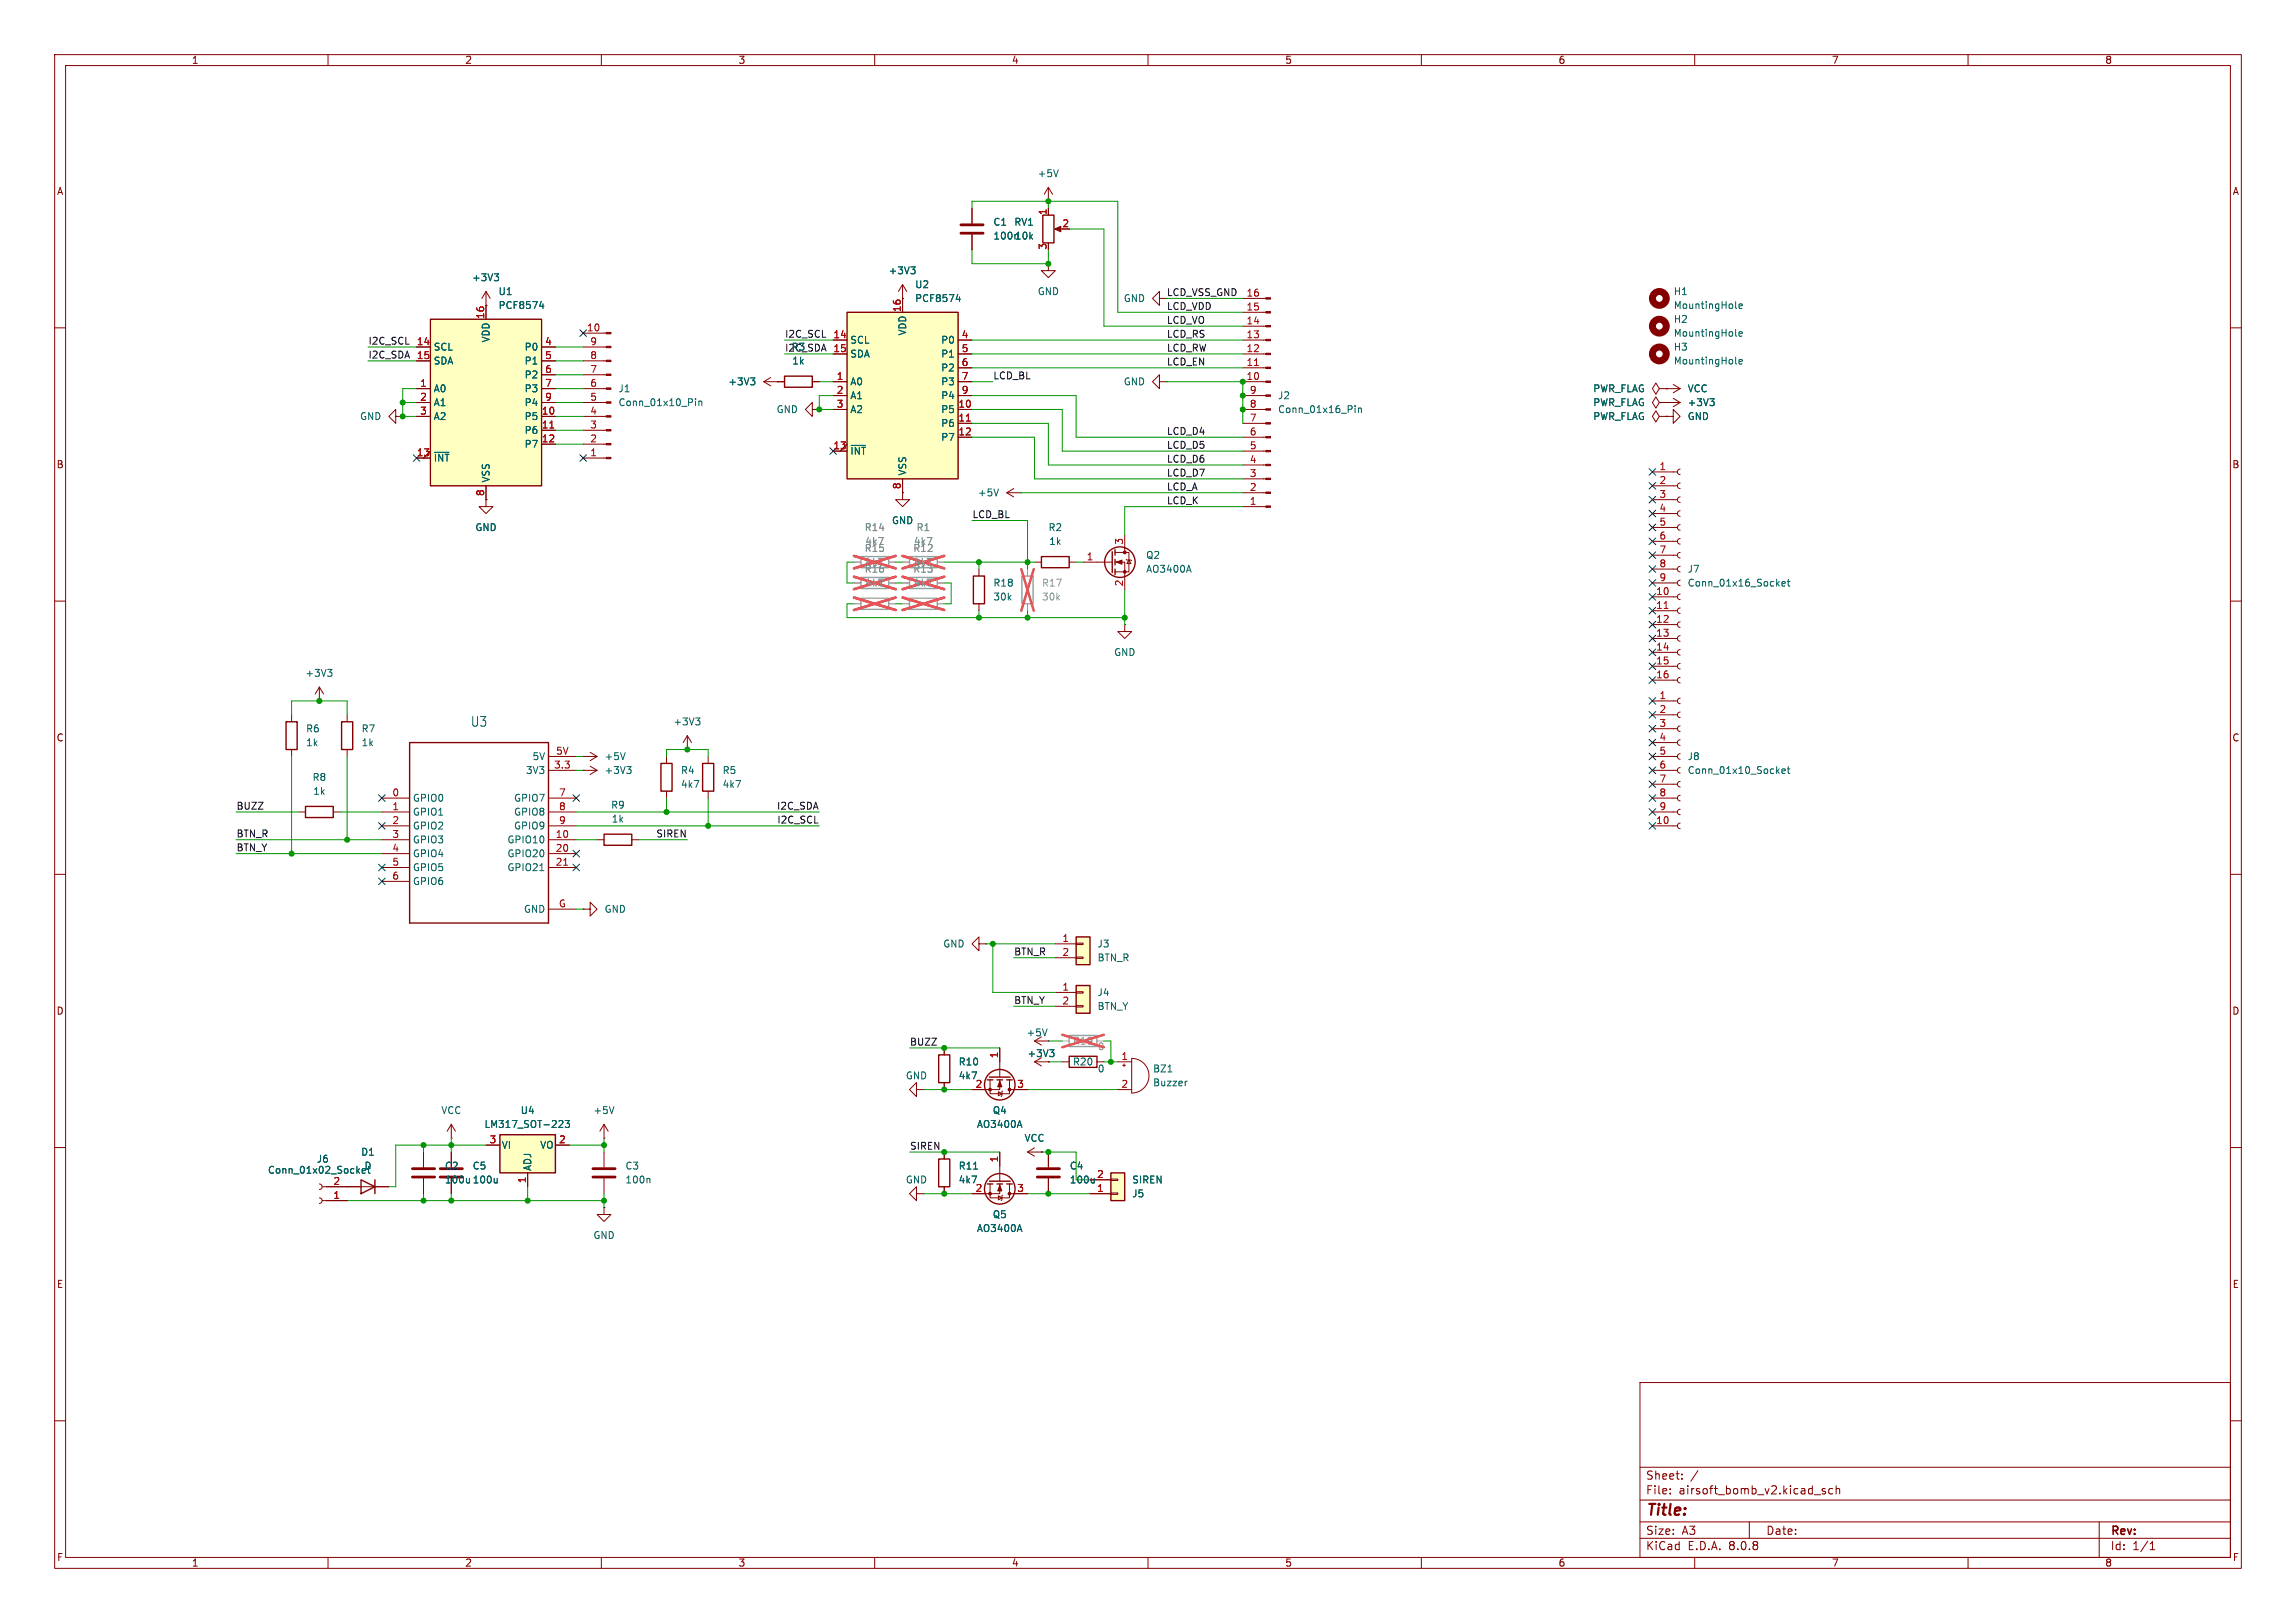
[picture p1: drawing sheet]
<svg xmlns="http://www.w3.org/2000/svg" width="420mm" height="297mm" viewBox="0 0 420 297" stroke-linecap="round" stroke-linejoin="round" font-family="sans-serif">
<defs><g id="words">
<text font-size="2.8" fill="#840000" x="301" y="277.9">Title:</text>
<text font-size="2.5" fill="#006464" x="86" y="133.2">U3</text>
<g font-size="2.1" fill="#840000">
<text x="301" y="273.7">File:</text>
<text x="301" y="271">Sheet:</text>
<text x="307.1" y="273.7">airsoft_bomb_v2.kicad_sch</text>
<text x="301" y="281.1">Size:</text>
<text x="307.6" y="281.1">A3</text>
<text x="323" y="281.1">Date:</text>
<text x="386" y="281.3">Rev:</text>
<text x="301" y="283.9">KiCad</text>
<text x="308.7" y="283.9">E.D.A.</text>
<text x="316.3" y="283.9">8.0.8</text>
<text x="386" y="283.9">Id:</text>
<text x="390.1" y="283.9">1/1</text>
</g>
<g font-size="1.8" fill="#840000">
<text x="35" y="11.9">1</text>
<text x="85" y="11.9">2</text>
<text x="135" y="11.9">3</text>
<text x="185" y="11.9">4</text>
<text x="235" y="11.9">5</text>
<text x="285" y="11.9">6</text>
<text x="335" y="11.9">7</text>
<text x="385" y="11.9">8</text>
<text x="10.3" y="35.9">A</text>
<text x="408.3" y="35.9">A</text>
<text x="10.3" y="85.9">B</text>
<text x="408.2" y="85.9">B</text>
<text x="10.3" y="135.9">C</text>
<text x="408.2" y="135.9">C</text>
<text x="10.3" y="185.9">D</text>
<text x="408.2" y="185.9">D</text>
<text x="10.3" y="235.9">E</text>
<text x="408.3" y="235.9">E</text>
<text x="10.3" y="285.9">F</text>
<text x="35" y="286.9">1</text>
<text x="85" y="286.9">2</text>
<text x="135" y="286.9">3</text>
<text x="185" y="286.9">4</text>
<text x="235" y="286.9">5</text>
<text x="285" y="286.9">6</text>
<text x="335" y="286.9">7</text>
<text x="385" y="286.9">8</text>
<text x="408.3" y="285.9">F</text>
</g>
<g font-size="1.8" fill="#006464">
<text x="189.7" y="32.6">+5V</text>
<text x="181.6" y="41.5">C1</text>
<text x="185.4" y="41.5">RV1</text>
<text x="181.6" y="44">100n10k</text>
<text x="86.3" y="51.7">+3V3</text>
<text x="162.5" y="50.4">+3V3</text>
<text x="167.3" y="52.9">U2</text>
<text x="91.1" y="54.2">U1</text>
<text x="91.1" y="56.7">PCF8574</text>
<text x="167.3" y="55.5">PCF8574</text>
<text x="189.7" y="54.2">GND</text>
<text x="205.5" y="55.5">GND</text>
<text x="306.1" y="54.2">H1</text>
<text x="306.1" y="56.7">MountingHole</text>
<text x="306.1" y="59.3">H2</text>
<text x="79.2" y="64.4">SCL</text>
<text x="89.8" y="62.8" transform="rotate(-90 89.8 62.8)">VDD</text>
<text x="95.9" y="64.4">P0</text>
<text x="144.7" y="64.4">R3</text>
<text x="155.4" y="63.1">SCL</text>
<text x="155.4" y="65.6">SDA</text>
<text x="166" y="61.5" transform="rotate(-90 166 61.5)">VDD</text>
<text x="172.1" y="63.1">P0</text>
<text x="172.1" y="65.6">P1</text>
<text x="306.1" y="64.4">H3</text>
<text x="306.1" y="61.8">MountingHole</text>
<text x="79.2" y="72">A0</text>
<text x="79.2" y="66.9">SDA</text>
<text x="95.9" y="66.9">P1</text>
<text x="95.9" y="69.4">P2</text>
<text x="95.9" y="72">P3</text>
<text x="113" y="72">J1</text>
<text x="133.1" y="70.7">+3V3</text>
<text x="144.8" y="66.9">1k</text>
<text x="155.4" y="70.7">A0</text>
<text x="172.1" y="68.2">P2</text>
<text x="172.1" y="70.7">P3</text>
<text x="205.5" y="70.7">GND</text>
<text x="291.3" y="72">PWR_FLAG</text>
<text x="306.1" y="66.9">MountingHole</text>
<text x="308.6" y="72">VCC</text>
<text x="65.8" y="77.1">GND</text>
<text x="79.2" y="74.5">A1</text>
<text x="79.2" y="77.1">A2</text>
<text x="95.9" y="77.1">P5</text>
<text x="95.9" y="74.5">P4</text>
<text x="113" y="74.5">Conn_01x10_Pin</text>
<text x="142" y="75.8">GND</text>
<text x="155.4" y="73.3">A1</text>
<text x="155.4" y="75.8">A2</text>
<text x="172.1" y="75.8">P5</text>
<text x="172.1" y="73.3">P4</text>
<text x="233.7" y="73.3">J2</text>
<text x="233.7" y="75.8">Conn_01x16_Pin</text>
<text x="291.3" y="77.1">PWR_FLAG</text>
<text x="291.3" y="74.5">PWR_FLAG</text>
<text x="308.6" y="77.1">GND</text>
<text x="308.6" y="74.5">+3V3</text>
<text x="95.9" y="79.6">P6</text>
<text x="95.9" y="82.1">P7</text>
<text x="155.4" y="83.4">~{INT}</text>
<text x="172.1" y="78.3">P6</text>
<text x="172.1" y="80.9">P7</text>
<text x="79.2" y="84.7">~{INT}</text>
<text x="89.8" y="88.4" transform="rotate(-90 89.8 88.4)">VSS</text>
<text x="166" y="87.1" transform="rotate(-90 166 87.1)">VSS</text>
<text x="178.8" y="91">+5V</text>
<text x="86.9" y="97.4">GND</text>
<text x="163.1" y="96.1">GND</text>
<text x="191.7" y="97.4">R2</text>
<text x="191.8" y="99.9">1k</text>
<text x="181.6" y="107.5">R18</text>
<text x="209.6" y="105">AO3400A</text>
<text x="209.6" y="102.5">Q2</text>
<text x="308.6" y="105">J7</text>
<text x="308.6" y="107.5">Conn_01x16_Socket</text>
<text x="181.6" y="110.1">30k</text>
<text x="55.8" y="124.1">+3V3</text>
<text x="203.7" y="120.2">GND</text>
<text x="55.9" y="134.2">R6</text>
<text x="55.9" y="136.8">1k</text>
<text x="66" y="134.2">R7</text>
<text x="66" y="136.8">1k</text>
<text x="123.1" y="132.9">+3V3</text>
<text x="57.1" y="143.1">R8</text>
<text x="96.1" y="141.8">3V3</text>
<text x="97.3" y="139.3">5V</text>
<text x="110.5" y="139.3">+5V</text>
<text x="110.5" y="141.8">+3V3</text>
<text x="124.5" y="141.8">R4</text>
<text x="132.1" y="141.8">R5</text>
<text x="308.6" y="139.3">J8</text>
<text x="308.6" y="141.8">Conn_01x10_Socket</text>
<text x="57.2" y="145.6">1k</text>
<text x="75.4" y="146.9">GPIO0</text>
<text x="75.4" y="149.5">GPIO1</text>
<text x="93.9" y="146.9">GPIO7</text>
<text x="93.9" y="149.5">GPIO8</text>
<text x="111.7" y="148.2">R9</text>
<text x="124.5" y="144.4">4k7</text>
<text x="132.1" y="144.4">4k7</text>
<text x="75.4" y="152">GPIO2</text>
<text x="75.4" y="154.5">GPIO3</text>
<text x="92.7" y="154.5">GPIO10</text>
<text x="93.9" y="152">GPIO9</text>
<text x="111.8" y="150.7">1k</text>
<text x="75.4" y="157.1">GPIO4</text>
<text x="75.4" y="159.6">GPIO5</text>
<text x="92.7" y="157.1">GPIO20</text>
<text x="92.7" y="159.6">GPIO21</text>
<text x="75.4" y="162.2">GPIO6</text>
<text x="95.7" y="167.2">GND</text>
<text x="110.5" y="167.2">GND</text>
<text x="172.4" y="173.6">GND</text>
<text x="200.7" y="173.6">J3</text>
<text x="200.7" y="176.1">BTN_R</text>
<text x="200.7" y="182.5">J4</text>
<text x="200.7" y="185">BTN_Y</text>
<text x="187.7" y="189.8">+5V</text>
<text x="165.6" y="197.7">GND</text>
<text x="175.3" y="197.7">4k7</text>
<text x="175.3" y="195.2">R10</text>
<text x="187.9" y="193.6">+3V3</text>
<text x="196.2" y="195.2">R20</text>
<text x="200.7" y="196.4">0</text>
<text x="210.8" y="196.4">BZ1</text>
<text x="210.8" y="199">Buzzer</text>
<text x="80.6" y="204.1">VCC</text>
<text x="88.5" y="206.6">LM317_SOT-223</text>
<text x="95.1" y="204.1">U4</text>
<text x="108.5" y="204.1">+5V</text>
<text x="178.6" y="206.6">AO3400A</text>
<text x="181.5" y="204.1">Q4</text>
<text x="187.3" y="209.1">VCC</text>
<text x="48.9" y="215">Conn_01x02_Socket</text>
<text x="57.9" y="213">J6</text>
<text x="66" y="211.7">D1</text>
<text x="66.6" y="214.2">D</text>
<text x="81.3" y="214.2">C2</text>
<text x="86.4" y="214.2">C5</text>
<text x="91.7" y="210.4">VI</text>
<text x="97.4" y="214.4" transform="rotate(-90 97.4 214.4)">ADJ</text>
<text x="98.7" y="210.4">VO</text>
<text x="114.3" y="214.2">C3</text>
<text x="175.3" y="214.2">R11</text>
<text x="195.6" y="214.2">C4</text>
<text x="81.3" y="216.8">100u 100u</text>
<text x="114.3" y="216.8">100n</text>
<text x="165.6" y="216.8">GND</text>
<text x="175.3" y="216.8">4k7</text>
<text x="195.6" y="216.8">100u</text>
<text x="207" y="219.3">J5</text>
<text x="207" y="216.8">SIREN</text>
<text x="108.5" y="226.9">GND</text>
<text x="178.6" y="225.7">AO3400A</text>
<text x="181.5" y="223.1">Q5</text>
</g>
<g font-size="1.8" fill="#a90000">
<text x="191.5" y="39.4" transform="rotate(-90 191.5 39.4)">1</text>
<text x="194.2" y="41.7">2</text>
<text x="191.5" y="45.8" transform="rotate(-90 191.5 45.8)">3</text>
<text x="88.6" y="58.5" transform="rotate(-90 88.6 58.5)">16</text>
<text x="164.8" y="57.2" transform="rotate(-90 164.8 57.2)">16</text>
<text x="227.9" y="59.4">14</text>
<text x="227.9" y="56.9">15</text>
<text x="227.9" y="54.4">16</text>
<text x="76.2" y="63.2">14</text>
<text x="76.2" y="65.8">15</text>
<text x="99.6" y="63.2">4</text>
<text x="99.6" y="65.8">5</text>
<text x="107.3" y="60.7">10</text>
<text x="107.9" y="65.8">8</text>
<text x="107.9" y="63.2">9</text>
<text x="152.4" y="62">14</text>
<text x="152.4" y="64.5">15</text>
<text x="175.8" y="62">4</text>
<text x="175.8" y="64.5">5</text>
<text x="227.9" y="64.5">12</text>
<text x="227.9" y="62">13</text>
<text x="76.8" y="70.9">1</text>
<text x="99.6" y="68.3">6</text>
<text x="99.6" y="70.9">7</text>
<text x="107.9" y="70.9">6</text>
<text x="107.9" y="68.3">7</text>
<text x="153" y="69.6">1</text>
<text x="175.8" y="67.1">6</text>
<text x="175.8" y="69.6">7</text>
<text x="227.9" y="69.6">10</text>
<text x="227.9" y="67.1">11</text>
<text x="76.8" y="73.4">2</text>
<text x="76.8" y="75.9">3</text>
<text x="99" y="75.9">10</text>
<text x="99.6" y="73.4">9</text>
<text x="107.9" y="75.9">4</text>
<text x="107.9" y="73.4">5</text>
<text x="153" y="72.1">2</text>
<text x="153" y="74.7">3</text>
<text x="175.2" y="74.7">10</text>
<text x="175.2" y="77.2">11</text>
<text x="175.8" y="72.1">9</text>
<text x="228.5" y="77.2">7</text>
<text x="228.5" y="74.7">8</text>
<text x="228.5" y="72.1">9</text>
<text x="76.2" y="83.6">13</text>
<text x="99" y="78.5">11</text>
<text x="99" y="81">12</text>
<text x="107.9" y="83.6">1</text>
<text x="107.9" y="81">2</text>
<text x="107.9" y="78.5">3</text>
<text x="152.4" y="82.3">13</text>
<text x="175.2" y="79.8">12</text>
<text x="228.5" y="82.3">5</text>
<text x="228.5" y="79.8">6</text>
<text x="164.8" y="89.6" transform="rotate(-90 164.8 89.6)">8</text>
<text x="228.5" y="89.9">2</text>
<text x="228.5" y="87.4">3</text>
<text x="228.5" y="84.8">4</text>
<text x="303.5" y="86.1">1</text>
<text x="303.5" y="88.6">2</text>
<text x="88.6" y="90.9" transform="rotate(-90 88.6 90.9)">8</text>
<text x="228.5" y="92.5">1</text>
<text x="303.5" y="91.2">3</text>
<text x="303.5" y="93.7">4</text>
<text x="205.5" y="99.8" transform="rotate(-90 205.5 99.8)">3</text>
<text x="303.5" y="96.3">5</text>
<text x="303.5" y="98.8">6</text>
<text x="303.5" y="101.3">7</text>
<text x="198.7" y="102.6">1</text>
<text x="205.5" y="107.4" transform="rotate(-90 205.5 107.4)">2</text>
<text x="303.5" y="103.9">8</text>
<text x="303.5" y="106.4">9</text>
<text x="302.9" y="109">10</text>
<text x="302.9" y="111.5">11</text>
<text x="302.9" y="114">12</text>
<text x="302.9" y="116.6">13</text>
<text x="302.9" y="119.1">14</text>
<text x="302.9" y="121.7">15</text>
<text x="302.9" y="124.2">16</text>
<text x="303.5" y="128">1</text>
<text x="303.5" y="130.6">2</text>
<text x="303.5" y="133.1">3</text>
<text x="303.5" y="135.6">4</text>
<text x="101.3" y="140.7">3.3</text>
<text x="101.6" y="138.2">5V</text>
<text x="303.5" y="138.2">5</text>
<text x="303.5" y="140.7">6</text>
<text x="303.5" y="143.3">7</text>
<text x="71.7" y="145.8">0</text>
<text x="71.7" y="148.3">1</text>
<text x="102.2" y="145.8">7</text>
<text x="102.2" y="148.3">8</text>
<text x="303.5" y="145.8">8</text>
<text x="303.5" y="148.3">9</text>
<text x="71.7" y="150.9">2</text>
<text x="71.7" y="153.4">3</text>
<text x="71.7" y="156">4</text>
<text x="101.6" y="153.4">10</text>
<text x="101.6" y="156">20</text>
<text x="102.2" y="150.9">9</text>
<text x="302.9" y="150.9">10</text>
<text x="71.7" y="158.5">5</text>
<text x="71.7" y="161">6</text>
<text x="101.6" y="158.5">21</text>
<text x="102.1" y="166.1">G</text>
<text x="194.2" y="172.5">1</text>
<text x="194.2" y="175">2</text>
<text x="194.2" y="181.4">1</text>
<text x="194.2" y="183.9">2</text>
<text x="182.6" y="193.7" transform="rotate(-90 182.6 193.7)">1</text>
<text x="205" y="194.1">1</text>
<text x="178.4" y="199.1">2</text>
<text x="186" y="199.1">3</text>
<text x="205" y="199.1">2</text>
<text x="89.5" y="209.3">3</text>
<text x="102.2" y="209.3">2</text>
<text x="182.6" y="212.8" transform="rotate(-90 182.6 212.8)">1</text>
<text x="200.6" y="215.6">2</text>
<text x="60.9" y="219.5">1</text>
<text x="60.9" y="216.9">2</text>
<text x="96.3" y="216.6" transform="rotate(-90 96.3 216.6)">1</text>
<text x="178.4" y="218.2">2</text>
<text x="186" y="218.2">3</text>
<text x="200.6" y="218.2">1</text>
</g>
<g font-size="1.8" fill="#0f0f0f">
<text x="213.4" y="54.3">LCD_VSS_GND</text>
<text x="213.4" y="59.3">LCD_VO</text>
<text x="213.4" y="56.8">LCD_VDD</text>
<text x="67.3" y="63.2">I2C_SCL</text>
<text x="67.3" y="65.7">I2C_SDA</text>
<text x="143.5" y="64.4">I2C_SDA</text>
<text x="143.5" y="61.9">I2C_SCL</text>
<text x="213.4" y="61.9">LCD_RS</text>
<text x="213.4" y="64.4">LCD_RW</text>
<text x="181.6" y="69.5">LCD_BL</text>
<text x="213.4" y="67">LCD_EN</text>
<text x="213.4" y="79.7">LCD_D4</text>
<text x="213.4" y="82.2">LCD_D5</text>
<text x="213.4" y="89.8">LCD_A</text>
<text x="213.4" y="84.7">LCD_D6</text>
<text x="213.4" y="87.3">LCD_D7</text>
<text x="177.8" y="94.9">LCD_BL</text>
<text x="213.4" y="92.4">LCD_K</text>
<text x="43.2" y="148.2">BUZZ</text>
<text x="142" y="148.2">I2C_SDA</text>
<text x="43.2" y="155.9">BTN_Y</text>
<text x="43.2" y="153.3">BTN_R</text>
<text x="120" y="153.3">SIREN</text>
<text x="142.1" y="150.8">I2C_SCL</text>
<text x="185.4" y="174.9">BTN_R</text>
<text x="185.4" y="183.8">BTN_Y</text>
<text x="166.4" y="191.4">BUZZ</text>
<text x="166.4" y="210.5">SIREN</text>
</g>
<g font-size="1.8" fill="#939391">
<text x="158.1" y="101.2">R15</text>
<text x="158.1" y="97.4">R14</text>
<text x="158.2" y="99.9">4k7</text>
<text x="167" y="101.2">R12</text>
<text x="167.1" y="99.9">4k7</text>
<text x="167.6" y="97.4">R1</text>
<text x="158.1" y="105">R16</text>
<text x="158.2" y="103.7">4k7</text>
<text x="158.2" y="107.5">4k7</text>
<text x="167" y="105">R13</text>
<text x="167.1" y="103.7">4k7</text>
<text x="167.1" y="107.5">4k7</text>
<text x="190.5" y="107.5">R17</text>
<text x="190.5" y="110.1">30k</text>
<text x="196.2" y="191.4">R19</text>
<text x="200.7" y="192.4">0</text>
</g>
</g></defs>
<g fill="none" stroke="#840000" stroke-width=".18">
<path d="M10 10h400v277h-400zM12 12h396v273h-396zM60 10v2M110 10v2M160 10v2M210 10v2M260 10v2M310 10v2M360 10v2M10 60h2M408 60h2M10 110h2"/>
<path d="M408 110h2M10 160h2M54.6 148.6h1.3M61 148.6h1.2M408 160h2M10 210h2M408 210h2M300 253h108v32h-108zM10 260h2M300 278.5h108M300 274.5h108M300 268.5h108"/>
<path d="M305.5 273.2v.2M305.5 272.5v.1M307.7 270.5v.2M307.7 269.8v.1M310.6 269.1l-1.3 1.9M320 278.5v3M331.9 273.5h1.1M333.9 272.5l-.4-.1-.2 .2 .1 .2 .5 .2v.3h-.6M335.2 272.5l-.4-.1-.3 .3v.4l.2 .2h.5M335.9 272.5l.2-.1 .3 .1 .1 .9M335.9 271.9v1.5M384 278.5v6.5"/>
<path d="M408 260h2M60 285v2M110 285v2M160 285v2M210 285v2M260 285v2M300 281.5h108M310 285v2M360 285v2M393.3 283.6h.9M393.3 282.5l.4-.4v1.5"/>
</g>
<path d="M55.9 147.6h5.1v2h-5.1z" fill="none" stroke="#840000" stroke-width=".25"/>
<path d="M196.8 171.5h2.6v5h-2.6z" fill="#ffffc2"/>
<g fill="none" stroke="#840000" stroke-width=".18">
<path d="M179.1 172.7v-1.2l-1.3 1.2 1.3 1.3v-1.3h1.2M180.3 172.7h.1M193 172.7h3.8M193 175.3h3.8M196.8 175.1h1.3v.3h-1.3zM196.8 172.6h1.3v.2h-1.3zM181.1 216.7v2.5h3.6v-2.5M182.6 218.8l.7 .4-.7 .4zM182.9 216.7v1.7h-5.1M182.9 210.8v5.4M183.4 218.7l-.1 .1v.8l-.2 .1M184.7 218.4h3.3"/>
<path d="M188 210.8l1.2 .8M188 210.8h2.5M189.2 210.1l-1.2 .7M190.5 210.8h.1"/>
</g>
<g fill="none" stroke="#840000" stroke-width=".25">
<path d="M196.8 171.5h2.6v5h-2.6zM180.6 216.7h1M181 216.2h3.8M182.4 216.7h1M184.1 216.7h1.1"/>
<circle cx="182.9" cy="217.6" r="2.79"/>
</g>
<g fill="#840000" stroke="#840000" stroke-width=".18">
<path d="M182.9 216.9l.4 1h-.8z"/>
<circle cx="181.1" cy="218.4" r=".25"/>
<circle cx="184.7" cy="218.4" r=".25"/>
</g>
<path d="M186.5 224.1l.4 1.3" fill="none" stroke="#006464" stroke-width=".18"/>
<path d="M203.2 214.6h2.5v5.1h-2.5z" fill="#ffffc2"/>
<g fill="none" stroke="#840000" stroke-width=".18">
<path d="M53.3 130.8v1.3M53.3 137.2v1.2M63.5 130.8v1.3M63.5 137.2v1.2M100.3 138.4h5.1M69.8 146.1h5.1M69.8 148.6h5.1M69.8 153.7h5.1M69.8 151.1h5.1M69.8 156.2h5.1M69.8 158.8h5.1M100.3 146.1h5.1"/>
<path d="M100.3 148.6h5.1M100.3 153.7h5.1M100.3 151.1h5.1M100.3 156.2h5.1M100.3 158.8h5.1M100.3 141h5.1M69.8 161.3h5.1M100.3 166.4h5.1M167.6 199.4v-1.3l-1.2 1.3 1.2 1.3v-1.3h1.3M168.9 199.4h.1M189.2 190.5l1.3 .8M189.2 190.5h2.6"/>
<path d="M189.2 194.3h2.6M189.2 194.3l1.3 .8M190.5 189.7l-1.3 .8M190.5 193.5l-1.3 .8M191.8 190.5h.1M191.8 194.3h.1M194.3 194.3h1.3M200.7 194.3h1.2M167.6 218.4v-1.2l-1.2 1.2 1.2 1.3v-1.3h1.3M168.9 218.4h.1M172.7 210.8v1.3M172.7 217.2v1.2"/>
<path d="M199.4 218.4h3.8M199.4 215.9h3.8M203.2 215.8h1.3v.2h-1.3zM203.2 218.3h1.3v.3h-1.3z"/>
</g>
<path d="M52.3 132.1h2.1v5.1h-2.1zM62.5 132.1h2v5.1h-2zM74.9 135.9h25.4v33h-25.4zM195.6 193.3h5.1v2h-5.1zM171.7 212.1h2v5.1h-2zM203.2 214.6h2.5v5.1h-2.5z" fill="none" stroke="#840000" stroke-width=".25"/>
<path d="M195.6 189.5h5.1v2h-5.1z" fill="none" stroke="#9c9b98" stroke-width=".25"/>
<path d="M194.3 190.5h1.3M200.7 190.5h1.2" fill="none" stroke="#9c9b98" stroke-width=".18"/>
<path d="M194.3 189.4l7.6 2.2M201.9 189.4l-7.6 2.2" fill="none" stroke="#e75356" stroke-width=".46"/>
<path d="M98.8 159.3h.7M191.5 188.3l-.4 1.3M192 192.1h.8l-.4 .5M192.6 192.6l.2 .2v.3l-.2 .3M178.1 213.9h.7" fill="none" stroke="#006464" stroke-width=".18"/>
<path d="M103.1 158.3h.7" fill="none" stroke="#a90000" stroke-width=".18"/>
<path d="M196.8 180.3h2.6v5.1h-2.6z" fill="#ffffc2"/>
<g fill="none" stroke="#840000" stroke-width=".18">
<path d="M193 181.6h3.8M193 184.2h3.8M196.8 184h1.3v.3h-1.3zM196.8 181.5h1.3v.2h-1.3zM58.4 216.7l.4 .1 .1 .4-.1 .3-.4 .2M58.4 219.2l.4 .2 .1 .3-.1 .4-.4 .1M58.9 217.2h12.2M58.9 219.7h4.6M77.5 210.8v2.8M77.5 215.6v2.8M82.5 208.3h.1M82.5 205.7l-.7 1.3"/>
<path d="M82.5 205.7v2.6M82.5 205.7l.8 1.3M110.5 208.3h.1M110.5 205.7l-.8 1.3M110.5 205.7v2.6M110.5 205.7l.8 1.3M110.5 221v1.2h1.3l-1.3 1.3-1.3-1.3h1.3M110.5 221h.1"/>
</g>
<path d="M196.8 180.3h2.6v5.1h-2.6zM66 215.9l2.6 1.3-2.6 1.2zM68.6 215.9v2.5" fill="none" stroke="#840000" stroke-width=".25"/>
<path d="M112.3 202.5l-.4 1.3" fill="none" stroke="#006464" stroke-width=".18"/>
<path d="M75.4 215.4h4.1M75.4 213.9h4.1" fill="none" stroke="#840000" stroke-width=".51"/>
<path d="M91.4 207.6h10.2v7h-10.2z" fill="#ffffc2"/>
<path d="M143.5 68.8h5.1v2.1h-5.1zM190.5 101.9h5.1v2h-5.1zM91.4 207.6h10.2v7h-10.2z" fill="none" stroke="#840000" stroke-width=".25"/>
<g fill="none" stroke="#840000" stroke-width=".18">
<path d="M139.7 69.9l1.3 .7M139.7 69.9h3.8M141 69.1l-1.3 .8M142.2 69.9h.1M148.6 74.9v-1.2l-1.3 1.2 1.3 1.3v-1.3h1.3M148.6 69.9h1.3M149.9 74.9h.1M189.2 102.9h1.3M195.6 102.9h1.2M82.5 210.8v2.8M82.5 215.6v2.8M88.9 209.6h2.5"/>
<path d="M96.5 214.6v2.6M101.6 209.6h2.5"/>
</g>
<path d="M137.3 69.2h.8l-.4 .4M137.8 69.6l.3 .3v.3l-.3 .2M90.9 215.6v.9M90.9 216.4l-.1 .1M102.4 205l.4 .1 .2 .3-.8 .9h.8M103.4 205h.8l-.5 .5 .4 .2v.5l-.2 .1-.5-.1" fill="none" stroke="#006464" stroke-width=".18"/>
<path d="M80.5 215.4h4.1M80.5 213.9h4.1" fill="none" stroke="#840000" stroke-width=".51"/>
<path d="M154.9 57.2h20.4v30.4h-20.4z" fill="#ffffc2"/>
<g fill="none" stroke="#840000" stroke-width=".25">
<path d="M190.8 39.4h2v5.1h-2zM154.9 57.2h20.4v30.4h-20.4zM203.5 101v3.8M204 100.6v1M204 102.4v1M204 104.1v1.1"/>
<circle cx="204.9" cy="102.9" r="2.79"/>
</g>
<g fill="none" stroke="#840000" stroke-width=".18">
<path d="M177.8 38.1v2.8M191.8 36.8h.1M191.8 34.3l-.8 1.3M191.8 34.3v2.5M191.8 38.1v1.3M191.8 34.3l.7 1.3M88.9 55.9h.1M88.9 53.3l-.8 1.3M88.9 53.3v2.6M88.9 53.3l.8 1.3M165.1 54.6h.1M165.1 52.1v5.1"/>
<path d="M165.1 52.1l-.8 1.2M165.1 52.1l.8 1.2M177.8 42.9v2.8M191.8 48.3v1.2h1.2l-1.2 1.3-1.3-1.3h1.3M191.8 48.3h.1M193.3 41.9h1M212.1 54.6v-1.3l-1.3 1.3 1.3 1.3v-1.3h1.3M227.3 54.6h4.2M227.3 57.2h4.2M227.3 59.7h4.2M106.7 73.7h4.2M106.7 71.1h4.2"/>
<path d="M106.7 61h4.2M106.7 63.5h4.2M106.7 66h4.2M106.7 68.6h4.2M106.7 76.2h4.2M106.7 78.7h4.2M152.4 69.9h2.5M152.4 74.9h2.5M152.4 62.2h2.5M152.4 64.8h2.5M152.4 72.4h2.5M175.3 69.9h2.5"/>
<path d="M175.3 74.9h2.5M175.3 77.5h2.5M175.3 62.2h2.5M175.3 64.8h2.5M175.3 72.4h2.5M175.3 67.3h2.5M212.1 69.9v-1.3l-1.3 1.3 1.3 1.2v-1.2h1.3M213.4 69.9h.1M227.3 69.9h4.2M227.3 74.9h4.2M227.3 77.5h4.2M227.3 62.2h4.2"/>
<path d="M227.3 64.8h4.2M227.3 72.4h4.2M227.3 67.3h4.2M303.5 76.2l-.6-1-.6 1 .6 1 .6-1h1.3M303.5 71.1l-.6-1-.6 1 .6 1 .6-1h1.3M303.5 73.7l-.6-1.1-.6 1.1 .6 1 .6-1h1.3M304.8 73.7h.1M304.8 71.1h.1M304.8 76.2h1.3v-1.3l1.2 1.3-1.2 1.3v-1.3M304.8 76.2h.1M304.8 73.7h2.5M304.8 71.1h2.5"/>
<path d="M306.1 72.9l1.2 .8M306.1 70.4l1.2 .7M307.3 73.7l-1.2 .7M307.3 71.1l-1.2 .8M106.7 81.3h4.2M106.7 83.8h4.2M152.4 82.6h2.5M154.9 81.3l-1.2 1.3M165.1 90.2v1.2h1.3l-1.3 1.3-1.3-1.3h1.3M165.1 90.2h.1M165.1 87.6v2.6M175.3 80h2.5"/>
<path d="M205.7 97.8v3.3M227.3 80h4.2M227.3 82.6h4.2M227.3 85.1h4.2M227.3 87.6h4.2M227.3 90.2h4.2M227.3 92.7h4.2M302.3 99.1h4.5M302.3 96.5h4.5M302.3 94h4.5M302.3 91.4h4.5M302.3 88.9h4.5"/>
<path d="M302.3 86.4h4.5M307.3 98.6l-.3 .1-.2 .4 .2 .3 .3 .2M307.3 96l-.3 .2-.2 .3 .2 .4 .3 .1M307.3 93.5l-.3 .1-.2 .4 .2 .3 .3 .2M307.3 90.9l-.3 .2-.2 .3 .2 .4 .3 .1M307.3 88.4l-.3 .1-.2 .4 .2 .4 .3 .1M307.3 85.9l-.3 .1-.2 .4 .2 .3 .3 .2M198.1 102.9h5.4M204 102.9h1.7v5.1M204 101.1h2.5v3.5h-2.5M206 102.4l.1 .1h.8l.1 .1M206.5 102.5l.4 .6h-.8z"/>
<path d="M302.3 119.4h4.5M302.3 116.8h4.5M302.3 114.3h4.5M302.3 111.8h4.5M302.3 109.2h4.5M302.3 106.7h4.5M302.3 104.1h4.5M302.3 101.6h4.5M307.3 118.9l-.3 .1-.2 .4 .2 .3 .3 .2M307.3 116.3l-.3 .2-.2 .3 .2 .4 .3 .1M307.3 113.8l-.3 .1-.2 .4 .2 .4 .3 .1M307.3 111.3l-.3 .1-.2 .4 .2 .3 .3 .2"/>
<path d="M307.3 108.7l-.3 .2-.2 .3 .2 .4 .3 .1M307.3 106.2l-.3 .1-.2 .4 .2 .3 .3 .2M307.3 103.6l-.3 .2-.2 .3 .2 .4 .3 .1M307.3 101.1l-.3 .1-.2 .4 .2 .4 .3 .1M302.3 138.4h4.5M302.3 135.9h4.5M302.3 133.4h4.5M302.3 130.8h4.5M302.3 128.3h4.5M302.3 124.5h4.5M302.3 121.9h4.5M307.3 137.9l-.3 .2-.2 .3 .2 .4 .3 .1"/>
<path d="M307.3 135.4l-.3 .1-.2 .4 .2 .3 .3 .2M307.3 132.8l-.3 .2-.2 .4 .2 .3 .3 .2M307.3 130.3l-.3 .2-.2 .3 .2 .4 .3 .1M307.3 127.8l-.3 .1-.2 .4 .2 .3 .3 .2M307.3 124l-.3 .1-.2 .4 .2 .3 .3 .2M307.3 121.4l-.3 .2-.2 .3 .2 .4 .3 .1M302.3 151.1h4.5M302.3 148.6h4.5M302.3 146.1h4.5M302.3 143.5h4.5M302.3 141h4.5M307.3 150.6l-.3 .2-.2 .3 .2 .4 .3 .1"/>
<path d="M307.3 148.1l-.3 .1-.2 .4 .2 .3 .3 .2M307.3 145.5l-.3 .2-.2 .4 .2 .3 .3 .2M307.3 143l-.3 .2-.2 .3 .2 .4 .3 .1M307.3 140.5l-.3 .1-.2 .4 .2 .3 .3 .2M204.5 194.3h2.5M204.5 199.4h2.5M205.4 194.9h.5M205.6 194.7v.5M207 193.7a3.2 3.2 0 0 1 3.2 3.2 3.2 3.2 0 0 1-3.2 3.1zM191.8 210.8v2.8M191.8 215.6v2.8"/>
</g>
<path d="M176.8 77.1h.7M229.5 66.9h.7M304.4 111.3h.7" fill="none" stroke="#a90000" stroke-width=".18"/>
<g fill="none" stroke="#006464" stroke-width=".18">
<path d="M193.6 31.1l-.4 1.2M90.4 50.1h.8l-.4 .5M91 50.6l.2 .2v.3l-.2 .3M166.6 48.8h.8l-.4 .5M167.2 49.3l.2 .3v.3l-.2 .2M174.9 54.8h.8M175.5 54.3v.9M317.5 56.3l.2 .2M318.1 56l.6-.1-.1-.2-.3-.1-.2 .2 .1 .6h.4M127.2 73v.1M127.2 73.4v.8M127.8 73.4v.8"/>
<path d="M127.8 73.5l.2-.1 .3 .1 .1 .7M247.9 74.2v.2M247.9 74.7v.8M248.5 74.7v.8M248.5 74.8l.2-.1h.3v.8M312.8 73h.8l-.5 .5M313.3 73.5l.3 .2v.3l-.3 .2M317.5 66.4l.2 .2M317.5 61.4l.2 .1M318.1 66.2l.6-.1-.1-.3h-.3l-.2 .2 .1 .6h.4M318.1 61.1l.6-.1-.1-.2-.3-.1-.2 .2 .1 .6h.4M155.7 81.5h2.6"/>
<path d="M217.5 103.4l.4 1.3M326 106.8l.6-.1-.1-.2-.4-.1-.1 .2v.6h.5M326.9 106.4h.5M327.1 106v1.1l.3 .2M326 141.1l.6-.1-.1-.2-.4-.1-.1 .2v.6h.5M326.9 140.7h.5M327.1 140.3v1.1l.3 .1M213.7 196.2h.7M217.2 197.9h-.3M200.2 215.6v.9M200.2 216.4l-.2 .1"/>
</g>
<g fill="none" stroke="#840000" stroke-width="1.3">
<circle cx="303.5" cy="59.7" r="1.27"/>
<circle cx="303.5" cy="54.6" r="1.27"/>
<circle cx="303.5" cy="64.8" r="1.27"/>
</g>
<g fill="#840000" stroke="#840000" stroke-width=".18">
<path d="M231.5 54.5h.9v.2h-.9z"/>
<path d="M231.5 57h.9v.3h-.9z"/>
<path d="M231.5 59.6h.9v.2h-.9z"/>
<path d="M231.5 62.1h.9v.3h-.9z"/>
<path d="M231.5 64.6h.9v.3h-.9z"/>
<path d="M231.5 67.2h.9v.2h-.9z"/>
<path d="M231.5 69.7h.9v.3h-.9z"/>
<path d="M231.5 72.3h.9v.2h-.9z"/>
<path d="M231.5 74.8h.9v.3h-.9z"/>
<path d="M231.5 77.3h.9v.3h-.9z"/>
<path d="M231.5 79.9h.9v.2h-.9z"/>
<path d="M231.5 82.4h.9v.3h-.9z"/>
<path d="M231.5 85h.9v.2h-.9z"/>
<path d="M231.5 87.5h.9v.3h-.9z"/>
<path d="M231.5 90h.9v.3h-.9z"/>
<path d="M231.5 92.6h.9v.2h-.9z"/>
<path d="M192.9 41.9l1.2-.5v1z"/>
<path d="M204.2 102.9l1-.4v.8z"/>
<path d="M110.9 60.8h.9v.3h-.9z"/>
<path d="M110.9 63.4h.9v.2h-.9z"/>
<path d="M110.9 65.9h.9v.3h-.9z"/>
<path d="M110.9 68.5h.9v.2h-.9z"/>
<path d="M110.9 71h.9v.2h-.9z"/>
<path d="M110.9 73.5h.9v.3h-.9z"/>
<path d="M110.9 76.1h.9v.2h-.9z"/>
<path d="M110.9 78.6h.9v.3h-.9z"/>
<path d="M110.9 81.2h.9v.2h-.9z"/>
<path d="M110.9 83.7h.9v.2h-.9z"/>
<circle cx="205.7" cy="104.6" r=".25"/>
<circle cx="205.7" cy="101.1" r=".25"/>
</g>
<path d="M175.8 42.7h4M175.8 41.1h4M189.7 215.4h4.1M189.7 213.9h4.1" fill="none" stroke="#840000" stroke-width=".51"/>
<path d="M78.7 58.4h20.4v30.5h-20.4z" fill="#ffffc2"/>
<g fill="none" stroke="#840000" stroke-width=".25">
<path d="M78.7 58.4h20.4v30.5h-20.4zM178.1 105.4h2v5.1h-2zM120.9 139.7h2v5.1h-2zM128.5 139.7h2.1v5.1h-2.1zM110.5 152.7h5.1v2h-5.1zM171.7 193h2v5.1h-2zM180.6 197.6h1M181 197.1h3.8M182.4 197.6h1M184.1 197.6h1.1"/>
<circle cx="182.9" cy="198.5" r="2.79"/>
</g>
<g fill="none" stroke="#840000" stroke-width=".18">
<path d="M177.8 38.1v2.8M191.8 38.1v1.3M88.9 55.9h.1M88.9 55.9v2.5M165.1 54.6h.1M165.1 54.6v2.6M177.8 42.9v2.8M72.4 76.2v-1.3l-1.3 1.3 1.3 1.3v-1.3h1.3M73.7 76.2h.1M76.2 71.1h2.5M76.2 76.2h2.5M76.2 63.5h2.5"/>
<path d="M76.2 66h2.5M76.2 73.7h2.5M99.1 71.1h2.5M99.1 76.2h2.5M99.1 78.7h2.5M99.1 63.5h2.5M99.1 66h2.5M99.1 73.7h2.5M99.1 68.6h2.5M142.2 69.9h.1M142.2 69.9h1.3M148.6 69.9h1.3"/>
<path d="M152.4 69.9h2.5M152.4 74.9h2.5M152.4 62.2h2.5M152.4 64.8h2.5M152.4 72.4h2.5M175.3 69.9h2.5M175.3 74.9h2.5M175.3 77.5h2.5M175.3 62.2h2.5M175.3 64.8h2.5M175.3 72.4h2.5M175.3 67.3h2.5"/>
<path d="M304.8 73.7h.1M304.8 71.1h.1M304.8 76.2h.1M76.2 83.8h2.5M78.7 82.6l-1.2 1.2M88.9 91.4v1.3h1.3l-1.3 1.3-1.3-1.3h1.3M88.9 91.4h.1M88.9 88.9v2.5M99.1 81.3h2.5M152.4 82.6h2.5M154.9 81.3l-1.2 1.3M165.1 90.2h.1"/>
<path d="M165.1 87.6v2.6M175.3 80h2.5M184.1 90.2l1.3 .7M184.1 90.2h2.6M185.4 89.4l-1.3 .8M186.7 90.2h.1M179.1 104.1v1.3M179.1 110.5v1.3M205.7 114.3v1.3h1.3l-1.3 1.2-1.2-1.2h1.2M205.7 114.3h.1M58.4 128.3h.1M58.4 125.7l-.7 1.3"/>
<path d="M58.4 125.7v2.6M58.4 125.7l.8 1.3M106.7 138.4h.1M106.7 138.4h2.5M107.9 137.7l1.3 .7M109.2 138.4l-1.3 .8M121.9 138.4v1.3M125.7 137.2h.1M125.7 134.6l-.7 1.3M125.7 134.6v2.6M125.7 134.6l.8 1.3M129.5 138.4v1.3"/>
<path d="M106.7 141h.1M106.7 141h2.5M107.9 140.2l1.3 .8M109.2 141l-1.3 .7M109.2 153.7h1.3M115.6 153.7h1.2M121.9 144.8v1.3M129.5 144.8v1.3M106.7 166.4h1.2v-1.3l1.3 1.3-1.3 1.2v-1.2M106.7 166.4h.1M172.7 191.8v1.2M172.7 198.1v1.3"/>
<path d="M181.1 197.6v2.6h3.6v-2.6M182.6 199.8l.7 .4-.7 .3zM182.9 197.6v1.8h-5.1M182.9 191.8v5.3M183.4 199.6l-.1 .2v.7l-.2 .2M184.7 199.4h3.3M191.8 194.3h.1M59.7 219.7h3.8M59.7 217.2h6.3M68.6 217.2h2.5M77.5 210.8v2.8M77.5 215.6v2.8"/>
<path d="M82.5 210.8v2.8M82.5 215.6v2.8M88.9 209.6h2.5M96.5 214.6v2.6M101.6 209.6h2.5M110.5 210.8v2.8M110.5 215.6v2.8M172.7 210.8v1.3M172.7 217.2v1.2M177.8 218.4h2.5M182.9 210.8v2.6M185.4 218.4h2.6"/>
<path d="M190.5 210.8h.1M191.8 210.8v2.8M191.8 215.6v2.8M199.4 218.4h3.8M199.4 215.9h3.8"/>
</g>
<path d="M100.6 78.3h.7M176.8 77.1h.7" fill="none" stroke="#a90000" stroke-width=".18"/>
<g fill="none" stroke="#006464" stroke-width=".18">
<path d="M90.4 50.1h.8l-.4 .5M91 50.6l.2 .2v.3l-.2 .3M98.7 56h.8M99.3 55.6v.9M166.6 48.8h.8l-.4 .5M167.2 49.3l.2 .3v.3l-.2 .2M174.9 54.8h.8M175.5 54.3v.9M137.3 69.2h.8l-.4 .4M137.8 69.6l.3 .3v.3l-.3 .2M312.8 73h.8l-.5 .5M313.3 73.5l.3 .2v.3l-.3 .2"/>
<path d="M79.5 82.8h2.6M155.7 81.5h2.6M182.6 89.5l-.4 1.2M59.9 122.5h.8l-.4 .5M60.5 123l.2 .2v.3l-.2 .3M114.4 137.7l-.5 1.3M127.2 131.4h.8l-.4 .5M127.8 131.9l.2 .2v.3l-.2 .3M114.7 140.3h.7l-.4 .5M115.2 140.8l.2 .2v.3l-.2 .2M192 192.1h.8l-.4 .5M192.6 192.6l.2 .2v.3l-.2 .3"/>
<path d="M90.9 215.6v.9M90.9 216.4l-.1 .1M102.4 205l.4 .1 .2 .3-.8 .9h.8M103.4 205h.8l-.5 .5 .4 .2v.5l-.2 .1-.5-.1M118.7 215.6l.2 .2v.7M178.1 213.9h.7M186.5 205l.4 1.3M200.2 215.6v.9M200.2 216.4l-.2 .1M186.5 224.1l.4 1.3"/>
</g>
<g fill="#840000" stroke="#840000" stroke-width=".18">
<path d="M182.9 197.9l.4 1h-.8z"/>
<circle cx="181.1" cy="199.4" r=".25"/>
<circle cx="184.7" cy="199.4" r=".25"/>
</g>
<path d="M157.5 105.7h5.1v2h-5.1zM157.5 109.5h5.1v2h-5.1zM157.5 101.9h5.1v2h-5.1zM166.4 105.7h5v2h-5zM166.4 109.5h5v2h-5zM166.4 101.9h5v2h-5zM186.9 105.4h2.1v5.1h-2.1z" fill="none" stroke="#9c9b98" stroke-width=".25"/>
<g fill="none" stroke="#9c9b98" stroke-width=".18">
<path d="M156.2 106.7h1.3M156.2 110.5h1.3M156.2 102.9h1.3M162.6 106.7h1.2M162.6 110.5h1.2M162.6 102.9h1.2M165.1 106.7h1.3M165.1 110.5h1.3M165.1 102.9h1.3M171.4 106.7h1.3M171.4 110.5h1.3M171.4 102.9h1.3"/>
<path d="M188 104.1v1.3M188 110.5v1.3"/>
</g>
<g fill="none" stroke="#e75356" stroke-width=".46">
<path d="M156.2 105.5l7.6 2.3M156.2 109.3l7.6 2.3M156.2 101.7l7.6 2.3M163.8 105.5l-7.6 2.3M163.8 109.3l-7.6 2.3M163.8 101.7l-7.6 2.3M165.1 105.5l7.6 2.3M165.1 109.3l7.6 2.3M165.1 101.7l7.6 2.3M172.7 105.5l-7.6 2.3M172.7 109.3l-7.6 2.3M172.7 101.7l-7.6 2.3"/>
<path d="M186.8 104.1l2.3 7.7M189.1 104.1l-2.3 7.7"/>
</g>
<path d="M108.5 215.4h4M108.5 213.9h4" fill="none" stroke="#840000" stroke-width=".51"/>
<g fill="none" stroke="#009600" stroke-width=".18">
<path d="M177.8 38.1v-1.3h26.7v20.4h22.8M191.8 36.8v1.3M177.8 45.7v2.6h14v-2.6M195.6 41.9h6.3v17.8h25.4M213.4 54.6h13.9M67.3 66h8.9M67.3 63.5h8.9M73.7 73.7h2.5M76.2 71.1h-2.5v5.1h2.5M101.6 66h5.1M101.6 78.7h5.1M101.6 73.7h5.1"/>
<path d="M101.6 76.2h5.1M101.6 68.6h5.1M101.6 71.1h5.1M101.6 63.5h5.1M143.5 64.8h8.9M143.5 62.2h8.9M149.9 69.9h2.5M152.4 72.4h-2.5v2.5h2.5M177.8 77.5h14v7.6h35.5M177.8 72.4h19v7.6h30.5M177.8 69.9h3.8M177.8 64.8h49.5"/>
<path d="M177.8 67.3h49.5M177.8 62.2h49.5M177.8 74.9h16.5v7.7h33M213.4 69.9h13.9v7.6M101.6 81.3h5.1M177.8 80h11.4v7.6h38.1M177.8 95.3h10.2v8.8M186.7 90.2h40.6M227.3 92.7h-21.6v5.1M156.2 110.5h-1.3v2.5h50.8M156.2 102.9h-1.3v3.8h1.3M163.8 102.9h1.3"/>
<path d="M163.8 110.5h1.3M163.8 106.7h1.3M172.7 102.9h16.5M172.7 106.7h1.3v3.8h-1.3M179.1 102.9v1.2M179.1 111.8v1.2M188 111.8v1.2M196.8 102.9h1.3M205.7 108v6.3M53.3 130.8v-2.5h10.2v2.5M53.3 138.4v17.8M63.5 138.4v15.3"/>
<path d="M105.4 138.4h1.3M121.9 138.4v-1.2h7.6v1.2M43.2 153.7h26.6M43.2 148.6h11.4M43.2 156.2h26.6M62.2 148.6h7.6M105.4 153.7h3.8M105.4 151.1h44.5M105.4 148.6h44.5M105.4 141h1.3M116.8 153.7h8.9M121.9 146.1v2.5"/>
<path d="M129.5 146.1v5M105.4 166.4h1.3M180.3 172.7h12.7M181.6 172.7v8.9h11.4M185.4 175.3h7.6M166.4 191.8h16.5M168.9 199.4h8.9M185.4 184.2h7.6M188 199.4h16.5M191.8 194.3h2.5M191.8 190.5h2.5M201.9 190.5h1.3v3.8"/>
<path d="M201.9 194.3h2.6M63.5 219.7h47M77.5 209.6v1.2M77.5 218.4v1.3M82.5 208.3v2.5M82.5 218.4v1.3M88.9 209.6h-16.5v7.6h-1.3M96.5 217.2v2.5M104.1 209.6h6.4M110.5 208.3v2.5M110.5 218.4v2.6M166.4 210.8h16.5"/>
<path d="M168.9 218.4h8.9M188 218.4h11.4M190.5 210.8h6.3v5.1"/>
</g>
<g fill="none" stroke="#000084" stroke-width=".18">
<path d="M106.1 60.4l1.2 1.2M107.3 60.4l-1.2 1.2M75.6 83.2l1.2 1.2M76.8 83.2l-1.2 1.2M106.1 83.2l1.2 1.2M107.3 83.2l-1.2 1.2M151.8 81.9l1.2 1.3M153 81.9l-1.2 1.3M301.7 90.8l1.2 1.2M301.7 88.3l1.2 1.2M301.7 85.8l1.2 1.2M301.7 95.9l1.2 1.2"/>
<path d="M301.7 98.5l1.2 1.2M301.7 93.4l1.2 1.2M302.9 90.8l-1.2 1.2M302.9 88.3l-1.2 1.2M302.9 85.8l-1.2 1.2M302.9 95.9l-1.2 1.2M302.9 98.5l-1.2 1.2M302.9 93.4l-1.2 1.2M301.7 118.8l1.2 1.2M301.7 113.7l1.2 1.2M301.7 111.2l1.2 1.2M301.7 106.1l1.2 1.2"/>
<path d="M301.7 108.6l1.2 1.2M301.7 103.5l1.2 1.2M301.7 116.2l1.2 1.2M301.7 101l1.2 1.2M302.9 118.8l-1.2 1.2M302.9 113.7l-1.2 1.2M302.9 111.2l-1.2 1.2M302.9 106.1l-1.2 1.2M302.9 108.6l-1.2 1.2M302.9 103.5l-1.2 1.2M302.9 116.2l-1.2 1.2M302.9 101l-1.2 1.2"/>
<path d="M301.7 137.8l1.2 1.2M301.7 132.7l1.2 1.3M301.7 135.3l1.2 1.2M301.7 130.2l1.2 1.2M301.7 123.9l1.2 1.2M301.7 121.3l1.2 1.2M301.7 127.7l1.2 1.2M302.9 137.8l-1.2 1.2M302.9 132.7l-1.2 1.3M302.9 135.3l-1.2 1.2M302.9 130.2l-1.2 1.2M302.9 123.9l-1.2 1.2"/>
<path d="M302.9 121.3l-1.2 1.2M302.9 127.7l-1.2 1.2M69.2 158.1l1.3 1.3M69.2 145.4l1.3 1.3M69.2 150.5l1.3 1.2M70.5 158.1l-1.3 1.3M70.5 145.4l-1.3 1.3M70.5 150.5l-1.3 1.2M104.8 158.1l1.2 1.3M104.8 155.6l1.2 1.2M104.8 145.4l1.2 1.3M106 158.1l-1.2 1.3"/>
<path d="M106 155.6l-1.2 1.2M106 145.4l-1.2 1.3M301.7 150.5l1.2 1.2M301.7 142.9l1.2 1.2M301.7 145.4l1.2 1.3M301.7 148l1.2 1.2M301.7 140.4l1.2 1.2M302.9 150.5l-1.2 1.2M302.9 142.9l-1.2 1.2M302.9 145.4l-1.2 1.3M302.9 148l-1.2 1.2M302.9 140.4l-1.2 1.2"/>
<path d="M69.2 160.7l1.3 1.2M70.5 160.7l-1.3 1.2"/>
</g>
<g fill="#009600" stroke="#009600" stroke-width=".18">
<circle cx="110.5" cy="219.7" r=".46"/>
<circle cx="172.7" cy="218.4" r=".46"/>
<circle cx="110.5" cy="209.6" r=".46"/>
<circle cx="172.7" cy="210.8" r=".46"/>
<circle cx="125.7" cy="137.2" r=".46"/>
<circle cx="129.5" cy="151.1" r=".46"/>
<circle cx="121.9" cy="148.6" r=".46"/>
<circle cx="188" cy="102.9" r=".46"/>
<circle cx="188" cy="113" r=".46"/>
<circle cx="179.1" cy="113" r=".46"/>
<circle cx="179.1" cy="102.9" r=".46"/>
<circle cx="82.5" cy="219.7" r=".46"/>
<circle cx="77.5" cy="219.7" r=".46"/>
<circle cx="96.5" cy="219.7" r=".46"/>
<circle cx="77.5" cy="209.6" r=".46"/>
<circle cx="82.5" cy="209.6" r=".46"/>
<circle cx="53.3" cy="156.2" r=".46"/>
<circle cx="63.5" cy="153.7" r=".46"/>
<circle cx="172.7" cy="199.4" r=".46"/>
<circle cx="191.8" cy="210.8" r=".46"/>
<circle cx="191.8" cy="218.4" r=".46"/>
<circle cx="58.4" cy="128.3" r=".46"/>
<circle cx="73.7" cy="76.2" r=".46"/>
<circle cx="73.7" cy="73.7" r=".46"/>
<circle cx="172.7" cy="191.8" r=".46"/>
<circle cx="181.6" cy="172.7" r=".46"/>
<circle cx="205.7" cy="113" r=".46"/>
<circle cx="203.2" cy="194.3" r=".46"/>
<circle cx="149.9" cy="74.9" r=".46"/>
<circle cx="191.8" cy="36.8" r=".46"/>
<circle cx="191.8" cy="48.3" r=".46"/>
<circle cx="227.3" cy="69.9" r=".46"/>
<circle cx="227.3" cy="74.9" r=".46"/>
<circle cx="227.3" cy="72.4" r=".46"/>
</g>
<use href="#words"/>
</svg>
